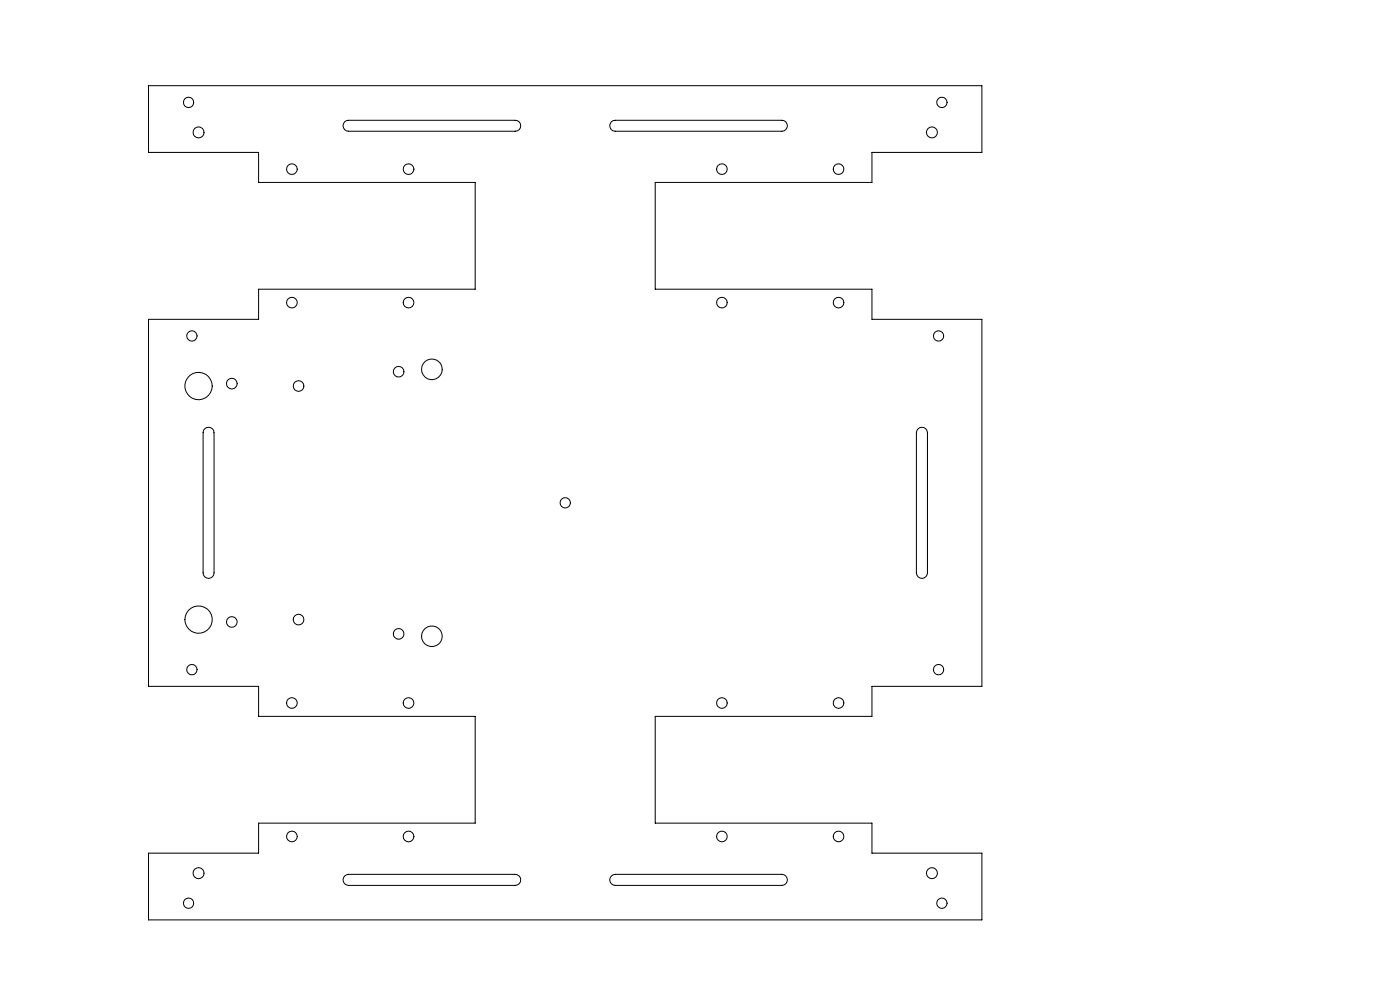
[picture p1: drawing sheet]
<svg xmlns="http://www.w3.org/2000/svg" width="420mm" height="297mm" viewBox="0 0 420 297" stroke-linecap="round" stroke-linejoin="round" font-family="sans-serif">
<g fill="none" stroke="#000" stroke-width=".3">
<path d="M44.6 25.7h250v20h-33v9h-65v32h65v9h33v110h-33v9h-65v32h65v9h33v20h-250v-20h33v-9h65v-32h-65v-9h-33v-110h33v-9h65v-32h-65v-9h-33zM103.4 36.5l1.2-.4h50a1.64 1.64 0 0 1 1.6 1.6 1.64 1.64 0 0 1-1.6 1.6h-50a1.66 1.66 0 0 1-1.6-1 1.66 1.66 0 0 1 .4-1.8zM183.4 36.5l1.2-.4h50a1.64 1.64 0 0 1 1.6 1.6 1.64 1.64 0 0 1-1.6 1.6h-50a1.66 1.66 0 0 1-1.5-1 1.66 1.66 0 0 1 .3-1.8zM61.4 128.5a1.64 1.64 0 0 1 1.8-.3 1.64 1.64 0 0 1 1 1.5v42a1.64 1.64 0 0 1-1.6 1.7 1.64 1.64 0 0 1-1.7-1.7v-42l.1-.7zM275.4 128.5a1.66 1.66 0 0 1 1.8-.3 1.66 1.66 0 0 1 1 1.5v42a1.66 1.66 0 0 1-1.6 1.7 1.66 1.66 0 0 1-1.7-1.7v-42zM103.4 262.5l1.2-.5h50a1.66 1.66 0 0 1 1.6 1.7 1.66 1.66 0 0 1-1.6 1.7h-50a1.66 1.66 0 0 1-1.6-1.1 1.66 1.66 0 0 1 .4-1.8zM183.4 262.5l1.2-.5h50a1.66 1.66 0 0 1 1.6 1.7 1.66 1.66 0 0 1-1.6 1.7h-50a1.66 1.66 0 0 1-1.5-1.1 1.66 1.66 0 0 1 .3-1.8z"/>
<circle cx="56.6" cy="30.7" r="1.55"/>
<circle cx="59.6" cy="39.7" r="1.65"/>
<circle cx="279.6" cy="39.7" r="1.65"/>
<circle cx="282.6" cy="30.7" r="1.55"/>
<circle cx="87.6" cy="50.7" r="1.61"/>
<circle cx="122.6" cy="50.7" r="1.61"/>
<circle cx="216.6" cy="50.7" r="1.59"/>
<circle cx="251.6" cy="50.7" r="1.59"/>
<circle cx="87.6" cy="90.7" r="1.6"/>
<circle cx="122.6" cy="90.7" r="1.6"/>
<circle cx="216.6" cy="90.7" r="1.59"/>
<circle cx="251.6" cy="90.7" r="1.59"/>
<circle cx="57.6" cy="100.7" r="1.54"/>
<circle cx="59.6" cy="115.7" r="4.1"/>
<circle cx="69.5" cy="115" r="1.61"/>
<circle cx="89.6" cy="115.7" r="1.59"/>
<circle cx="119.6" cy="111.4" r="1.59"/>
<circle cx="129.6" cy="110.7" r="3.1"/>
<circle cx="281.6" cy="100.7" r="1.54"/>
<circle cx="169.6" cy="150.7" r="1.55"/>
<circle cx="59.6" cy="185.7" r="4.1"/>
<circle cx="69.5" cy="186.4" r="1.6"/>
<circle cx="89.6" cy="185.7" r="1.59"/>
<circle cx="119.6" cy="190" r="1.59"/>
<circle cx="129.6" cy="190.7" r="3.1"/>
<circle cx="57.6" cy="200.7" r="1.55"/>
<circle cx="87.6" cy="210.7" r="1.59"/>
<circle cx="122.6" cy="210.7" r="1.59"/>
<circle cx="216.6" cy="210.7" r="1.58"/>
<circle cx="251.6" cy="210.7" r="1.58"/>
<circle cx="281.6" cy="200.7" r="1.55"/>
<circle cx="87.6" cy="250.7" r="1.61"/>
<circle cx="122.6" cy="250.7" r="1.61"/>
<circle cx="216.6" cy="250.7" r="1.59"/>
<circle cx="251.6" cy="250.7" r="1.59"/>
<circle cx="56.6" cy="270.7" r="1.54"/>
<circle cx="59.6" cy="261.7" r="1.65"/>
<circle cx="279.6" cy="261.7" r="1.65"/>
<circle cx="282.6" cy="270.7" r="1.54"/>
</g>
</svg>
